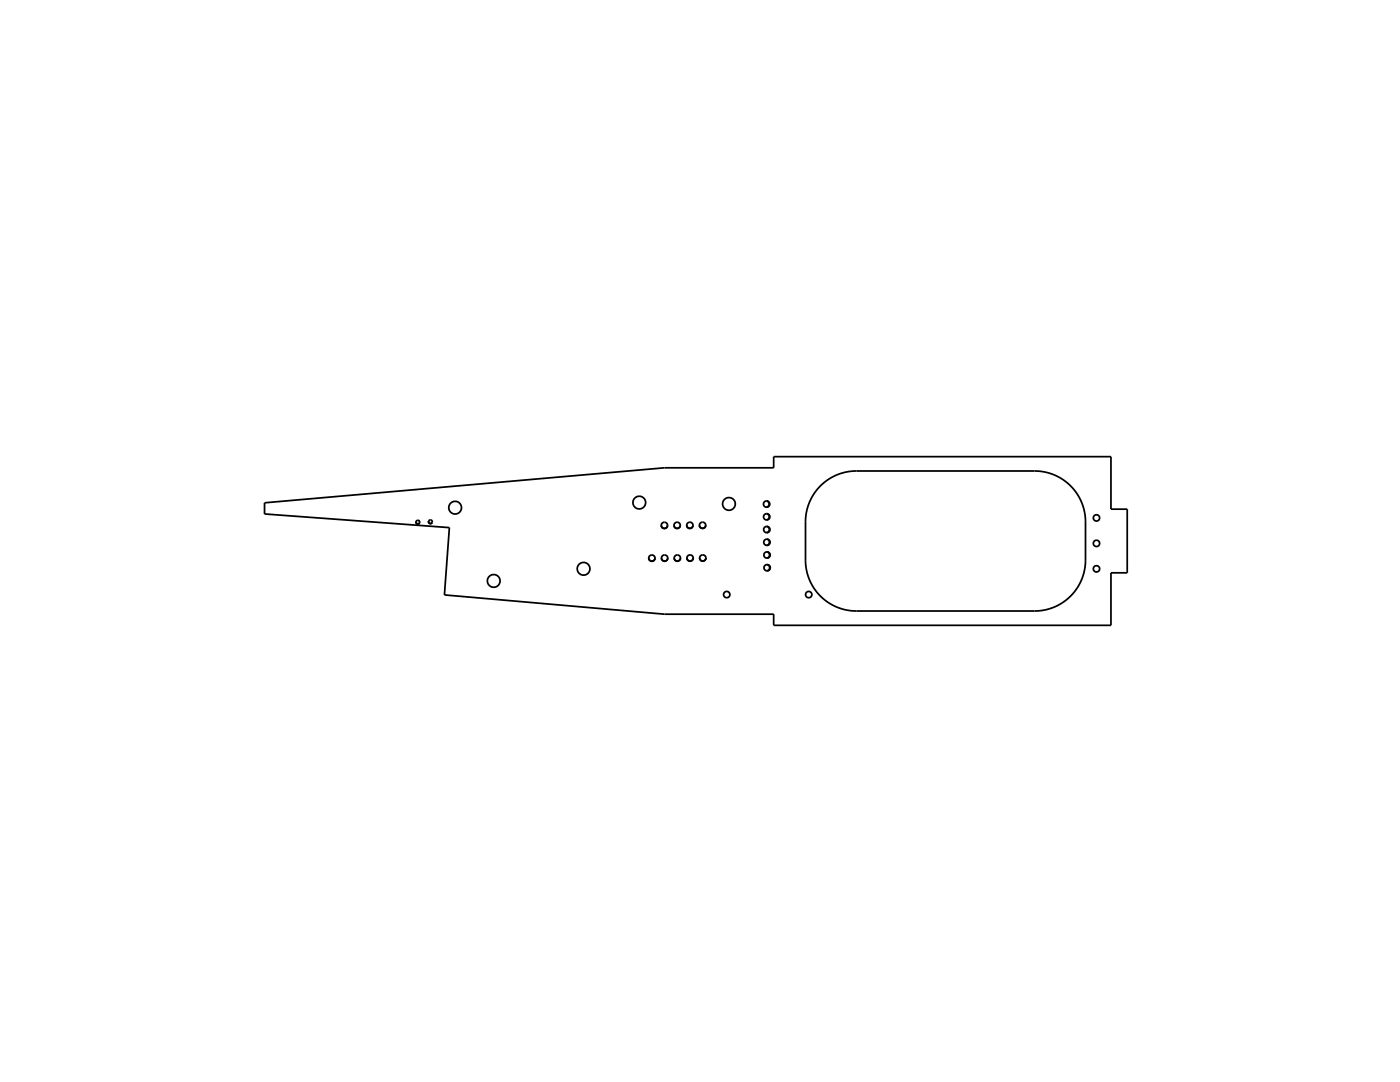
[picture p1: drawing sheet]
<svg xmlns="http://www.w3.org/2000/svg" width="279mm" height="216mm" viewBox="0 0 279 216" stroke-linecap="round" stroke-linejoin="round" font-family="sans-serif">
<g fill="none" stroke="#000" stroke-width=".35">
<path d="M153 99.9a.64 .64 0 0 1 .5 .7 .64 .64 0 0 1-.6 .6M153 99.9a.64 .64 0 0 1 .6 .7 .64 .64 0 0 1-.6 .6M153 99.9a.64 .64 0 0 0-.6 .7 .64 .64 0 0 0 .6 .6M163.7 97a10.1 10.1 0 0 1 7.2-3h35.6a10.2 10.2 0 0 1 10.1 10.1v7.7a10.2 10.2 0 0 1-10.1 10.1h-35.6a10.2 10.2 0 0 1-10.1-10.1v-7.7a10.1 10.1 0 0 1 2.9-7.1zM52.8 100.3l79.8-7h21.8v-2.2h67.3v10.5h3.3v12.7h-3.3v10.5h-67.3v-2.2h-21.8l-43.9-3.9 1-13.4-36.9-2.7zM83 104l.2 .5 .2 .1 .3-.3M85.5 104l.2 .4 .2 .1 .4-.3M129.5 111.3a.64 .64 0 0 0 .6 .7 .64 .64 0 0 0 .6-.6M129.5 111.4a.64 .64 0 0 0 .6 .6 .64 .64 0 0 0 .6-.6M129.5 111.4a.64 .64 0 0 1 .6-.7 .64 .64 0 0 1 .6 .7M132 104.8a.64 .64 0 0 0 .6 .6 .64 .64 0 0 0 .6-.6M132 104.8a.64 .64 0 0 0 .6 .7 .64 .64 0 0 0 .6-.7"/>
<path d="M132 104.8a.64 .64 0 0 1 .6-.6 .64 .64 0 0 1 .6 .6M132 111.3a.64 .64 0 0 0 .6 .7 .64 .64 0 0 0 .7-.6M132 111.4a.64 .64 0 0 0 .6 .6 .64 .64 0 0 0 .7-.6M132 111.4a.64 .64 0 0 1 .6-.7 .64 .64 0 0 1 .7 .7M134.5 104.8a.64 .64 0 0 0 .6 .7 .64 .64 0 0 0 .7-.7M134.5 104.8a.64 .64 0 0 1 .6-.6 .64 .64 0 0 1 .7 .6M134.5 104.8a.64 .64 0 0 0 .6 .6 .64 .64 0 0 0 .7-.6M134.5 111.4a.64 .64 0 0 0 .7 .6 .64 .64 0 0 0 .6-.6M134.5 111.4a.64 .64 0 0 1 .7-.7 .64 .64 0 0 1 .6 .7M134.5 111.3a.64 .64 0 0 0 .7 .7 .64 .64 0 0 0 .6-.7M137 104.8a.64 .64 0 0 0 .7 .7 .64 .64 0 0 0 .6-.7M137 104.8a.64 .64 0 0 1 .7-.6 .64 .64 0 0 1 .6 .6"/>
<path d="M137 104.8a.64 .64 0 0 0 .7 .6 .64 .64 0 0 0 .6-.6M137.1 111.3a.64 .64 0 0 0 .6 .7 .64 .64 0 0 0 .6-.7M139.6 104.8a.64 .64 0 0 0 .6 .6 .64 .64 0 0 0 .7-.6M139.6 111.3a.64 .64 0 0 0 .7 .6 .64 .64 0 0 0 .6-.6M153 101.2h.1M153 102.5a.64 .64 0 0 1 .5 .7 .64 .64 0 0 1-.6 .6M153 106.3h.1M153 105a.64 .64 0 0 1 .5 .7 .64 .64 0 0 1-.6 .6M153 107.6a.64 .64 0 0 1 .6 .6 .64 .64 0 0 1-.6 .6M153 105a.64 .64 0 0 1 .7 .7 .64 .64 0 0 1-.7 .6M153 105a.64 .64 0 0 0-.6 .6 .64 .64 0 0 0 .6 .7M153 110.1a.64 .64 0 0 1 .6 .7 .64 .64 0 0 1-.6 .6"/>
<path d="M153.1 107.6h.1M153.1 112.6a.64 .64 0 0 1 .5 .7 .64 .64 0 0 1-.6 .6M153.1 112.6h.1"/>
<circle cx="83.4" cy="104.2" r=".38"/>
<circle cx="85.9" cy="104.1" r=".38"/>
<circle cx="90.8" cy="101.3" r="1.27"/>
<circle cx="98.5" cy="115.9" r="1.27"/>
<circle cx="116.5" cy="113.5" r="1.27"/>
<circle cx="127.6" cy="100.3" r="1.27"/>
<circle cx="137.7" cy="111.4" r=".63"/>
<circle cx="140.2" cy="104.8" r=".64"/>
<circle cx="140.3" cy="111.4" r=".64"/>
<circle cx="145" cy="118.6" r=".63"/>
<circle cx="145.5" cy="100.6" r="1.27"/>
<circle cx="153" cy="103.1" r=".64"/>
<circle cx="153.1" cy="108.2" r=".64"/>
<circle cx="153.1" cy="110.7" r=".64"/>
<circle cx="153.1" cy="113.3" r=".64"/>
<circle cx="161.4" cy="118.6" r=".63"/>
<circle cx="218.8" cy="113.5" r=".63"/>
<circle cx="218.8" cy="103.3" r=".63"/>
<circle cx="218.8" cy="108.4" r=".63"/>
</g>
</svg>
